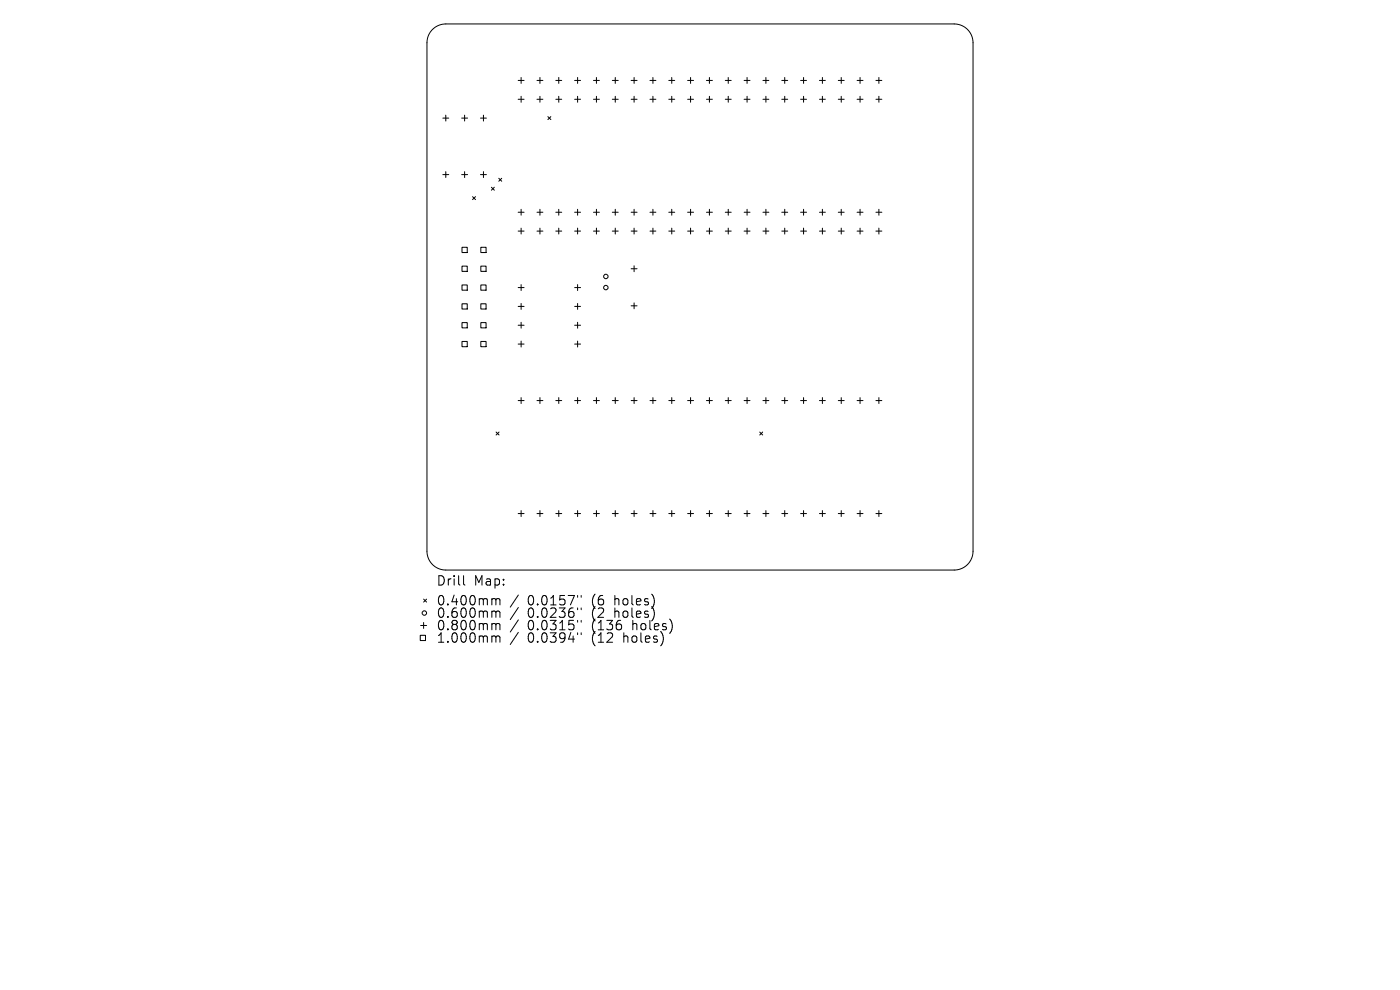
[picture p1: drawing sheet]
<svg xmlns="http://www.w3.org/2000/svg" width="297mm" height="210mm" viewBox="0 0 297 210" stroke-linecap="round" stroke-linejoin="round" font-family="sans-serif">
<defs><g id="words">
<g font-size="2.8">
<text x="92.5" y="124.5">Drill</text>
<text x="100.5" y="124.5">Map:</text>
<text x="92.5" y="128.7">0.400mm</text>
<text x="92.5" y="131.3">0.600mm</text>
<text x="111.9" y="128.7">0.0157&quot;</text>
<text x="111.9" y="131.3">0.0236&quot;</text>
<text x="125.7" y="128.7">(6</text>
<text x="125.7" y="131.3">(2</text>
<text x="130.6" y="128.7">holes)</text>
<text x="130.6" y="131.3">holes)</text>
<text x="92.5" y="134">0.800mm</text>
<text x="92.5" y="136.6">1.000mm</text>
<text x="111.9" y="134">0.0315&quot;</text>
<text x="111.9" y="136.6">0.0394&quot;</text>
<text x="125.7" y="134">(136</text>
<text x="125.7" y="136.6">(12</text>
<text x="132.5" y="136.6">holes)</text>
<text x="134.4" y="134">holes)</text>
</g>
</g></defs>
<g fill="none" stroke="#000" stroke-width=".21">
<path d="M91.7 6.3l1.2-.8 1.7-.4h107.8a4 4 0 0 1 4 4v107.8a4 4 0 0 1-4 4h-107.8a4 4 0 0 1-4-4v-107.8l.3-1.5zM109.9 17.1h1.3M110.6 16.4v1.3M113.9 17.1h1.3M114.5 16.4v1.3M117.9 17.1h1.3M118.5 16.4v1.3M121.9 17.1h1.3M122.5 16.4v1.3M125.9 17.1h1.3M126.5 16.4v1.3M129.9 17.1h1.3"/>
<path d="M130.5 16.4v1.3M133.9 17.1h1.2M134.5 16.4v1.3M137.9 17.1h1.2M138.5 16.4v1.3M141.9 17.1h1.2M142.5 16.4v1.3M145.9 17.1h1.2M146.5 16.4v1.3M149.9 17.1h1.2M150.5 16.4v1.3M153.9 17.1h1.2"/>
<path d="M154.5 16.4v1.3M157.9 17.1h1.2M158.5 16.4v1.3M161.9 17.1h1.2M162.5 16.4v1.3M165.8 17.1h1.3M166.5 16.4v1.3M169.8 17.1h1.3M170.5 16.4v1.3M173.8 17.1h1.3M174.5 16.4v1.3M177.8 17.1h1.3"/>
<path d="M178.5 16.4v1.3M181.8 17.1h1.3M182.5 16.4v1.3M185.8 17.1h1.3M186.5 16.4v1.3M93.9 25.1h1.3M93.9 37h1.3M94.6 24.4v1.3M94.6 36.4v1.3M97.9 25.1h1.3M97.9 37h1.3M98.6 24.4v1.3"/>
<path d="M98.6 36.4v1.3M101.9 25.1h1.3M101.9 37h1.3M102.6 24.4v1.3M102.6 36.4v1.3M104.2 39.7l.7 .6M104.9 39.7l-.7 .6M105.8 37.8l.6 .6M106.4 37.8l-.6 .6M109.9 21.1h1.3M110.6 20.4v1.3M113.9 21.1h1.3"/>
<path d="M114.5 20.4v1.3M116.2 24.7l.7 .7M116.9 24.7l-.7 .7M117.9 21.1h1.3M118.5 20.4v1.3M121.9 21.1h1.3M122.5 20.4v1.3M125.9 21.1h1.3M126.5 20.4v1.3M129.9 21.1h1.3M130.5 20.4v1.3M133.9 21.1h1.2"/>
<path d="M134.5 20.4v1.3M137.9 21.1h1.2M138.5 20.4v1.3M141.9 21.1h1.2M142.5 20.4v1.3M145.9 21.1h1.2M146.5 20.4v1.3M149.9 21.1h1.2M150.5 20.4v1.3M153.9 21.1h1.2M154.5 20.4v1.3M157.9 21.1h1.2"/>
<path d="M158.5 20.4v1.3M161.9 21.1h1.2M162.5 20.4v1.3M165.8 21.1h1.3M166.5 20.4v1.3M169.8 21.1h1.3M170.5 20.4v1.3M173.8 21.1h1.3M174.5 20.4v1.3M177.8 21.1h1.3M178.5 20.4v1.3M181.8 21.1h1.3"/>
<path d="M182.5 20.4v1.3M185.8 21.1h1.3M186.5 20.4v1.3M98 52.5h1.1v1.1h-1.1zM98 56.5h1.1v1.1h-1.1zM100.2 41.7l.7 .6M100.9 41.7l-.7 .6M102 52.5h1.1v1.1h-1.1zM102 56.5h1.1v1.1h-1.1zM109.9 45h1.3M109.9 49h1.3M110.6 44.4v1.3"/>
<path d="M110.6 48.4v1.2M113.9 45h1.3M113.9 49h1.3M114.5 44.4v1.3M114.5 48.4v1.2M117.9 45h1.3M117.9 49h1.3M118.5 44.4v1.3M118.5 48.4v1.2M121.9 45h1.3M121.9 49h1.3M122.5 44.4v1.3"/>
<path d="M122.5 48.4v1.2M125.9 45h1.3M125.9 49h1.3M126.5 44.4v1.3M126.5 48.4v1.2M129.9 45h1.3M129.9 49h1.3M130.5 44.4v1.3M130.5 48.4v1.2M133.9 45h1.2M133.9 49h1.2M133.9 57h1.2"/>
<path d="M134.5 44.4v1.3M134.5 48.4v1.2M134.5 56.4v1.2M137.9 45h1.2M137.9 49h1.2M138.5 44.4v1.3M138.5 48.4v1.2M141.9 45h1.2M141.9 49h1.2M142.5 44.4v1.3M142.5 48.4v1.2M145.9 45h1.2"/>
<path d="M145.9 49h1.2M146.5 44.4v1.3M146.5 48.4v1.2M149.9 45h1.2M149.9 49h1.2M150.5 44.4v1.3M150.5 48.4v1.2M153.9 45h1.2M153.9 49h1.2M154.5 44.4v1.3M154.5 48.4v1.2M157.9 45h1.2"/>
<path d="M157.9 49h1.2M158.5 44.4v1.3M158.5 48.4v1.2M161.9 45h1.2M161.9 49h1.2M162.5 44.4v1.3M162.5 48.4v1.2M165.8 45h1.3M165.8 49h1.3M166.5 44.4v1.3M166.5 48.4v1.2M169.8 45h1.3"/>
<path d="M169.8 49h1.3M170.5 44.4v1.3M170.5 48.4v1.2M173.8 45h1.3M173.8 49h1.3M174.5 44.4v1.3M174.5 48.4v1.2M177.8 45h1.3M177.8 49h1.3M178.5 44.4v1.3M178.5 48.4v1.2M181.8 45h1.3"/>
<path d="M181.8 49h1.3M182.5 44.4v1.3M182.5 48.4v1.2M185.8 45h1.3M185.8 49h1.3M186.5 44.4v1.3M186.5 48.4v1.2M98 60.4h1.1v1.2h-1.1zM98 64.4h1.1v1.2h-1.1zM98 68.4h1.1v1.2h-1.1zM98 72.4h1.1v1.1h-1.1zM102 60.4h1.1v1.2h-1.1z"/>
<path d="M102 64.4h1.1v1.2h-1.1zM102 68.4h1.1v1.2h-1.1zM102 72.4h1.1v1.1h-1.1zM109.9 61h1.3M109.9 65h1.3M109.9 69h1.3M109.9 73h1.3M110.6 60.4v1.2M110.6 64.4v1.2M110.6 68.4v1.2M110.6 72.4v1.2M121.9 61h1.3"/>
<path d="M121.9 65h1.3M121.9 69h1.3M121.9 73h1.3M122.5 60.4v1.2M122.5 64.4v1.2M122.5 68.4v1.2M122.5 72.4v1.2M133.9 64.9h1.2M134.5 64.2v1.3M105.2 91.6l.7 .7M105.9 91.6l-.7 .7M109.9 85h1.3"/>
<path d="M110.6 84.3v1.3M113.9 85h1.3M114.5 84.3v1.3M117.9 85h1.3M118.5 84.3v1.3M121.9 85h1.3M122.5 84.3v1.3M125.9 85h1.3M126.5 84.3v1.3M129.9 85h1.3M130.5 84.3v1.3M133.9 85h1.2"/>
<path d="M134.5 84.3v1.3M137.9 85h1.2M138.5 84.3v1.3M141.9 85h1.2M142.5 84.3v1.3M145.9 85h1.2M146.5 84.3v1.3M149.9 85h1.2M150.5 84.3v1.3M153.9 85h1.2M154.5 84.3v1.3M157.9 85h1.2"/>
<path d="M158.5 84.3v1.3M161.2 91.6l.6 .7M161.8 91.6l-.6 .7M161.9 85h1.2M162.5 84.3v1.3M165.8 85h1.3M166.5 84.3v1.3M169.8 85h1.3M170.5 84.3v1.3M173.8 85h1.3M174.5 84.3v1.3M177.8 85h1.3"/>
<path d="M178.5 84.3v1.3M181.8 85h1.3M182.5 84.3v1.3M185.8 85h1.3M186.5 84.3v1.3M109.9 108.9h1.3M110.6 108.3v1.3M113.9 108.9h1.3M114.5 108.3v1.3M117.9 108.9h1.3M118.5 108.3v1.3M121.9 108.9h1.3"/>
<path d="M122.5 108.3v1.3M125.9 108.9h1.3M126.5 108.3v1.3M129.9 108.9h1.3M130.5 108.3v1.3M133.9 108.9h1.2M134.5 108.3v1.3M137.9 108.9h1.2M138.5 108.3v1.3M141.9 108.9h1.2M142.5 108.3v1.3M145.9 108.9h1.2"/>
<path d="M146.5 108.3v1.3M149.9 108.9h1.2M150.5 108.3v1.3M153.9 108.9h1.2M154.5 108.3v1.3M157.9 108.9h1.2M158.5 108.3v1.3M161.9 108.9h1.2M162.5 108.3v1.3M165.8 108.9h1.3M166.5 108.3v1.3M169.8 108.9h1.3"/>
<path d="M170.5 108.3v1.3M173.8 108.9h1.3M174.5 108.3v1.3M177.8 108.9h1.3M178.5 108.3v1.3M181.8 108.9h1.3M182.5 108.3v1.3M185.8 108.9h1.3M186.5 108.3v1.3M89.2 134.8h1.1v1.1h-1.1zM89.2 132.7h1.3M89.9 127.1l.6 .6"/>
<path d="M89.9 132.1v1.2M90.5 127.1l-.6 .6M98.3 122.1v1.7l.3 .3M104.6 127l.5 .1 .1 .2M104.6 129.6h.3l.3 .3M104.6 132.3h.3l.3 .3M104.6 134.9h.3l.3 .3M105.2 127.3l.3-.3 .5 .1 .1 1.2M105.2 127.3v1M105.2 129.9v1.1M105.2 132.6v1M105.2 135.2v1"/>
<path d="M105.2 129.9l.3-.3 .5 .1 .1 1.3M105.2 132.6l.3-.3 .5 .1 .1 1.2M105.2 135.2l.3-.3 .5 .1 .1 1.2M110 126.2l-1.8 2.6M110 128.9l-1.8 2.5M110 131.5l-1.8 2.6M110 134.1l-1.8 2.6M122.5 126.3v.4M122.5 129v.3M122.5 131.6v.4M122.5 134.2v.4M123.3 126.3v.4"/>
<path d="M123.3 129v.3M123.3 131.6v.4M123.3 134.2v.4"/>
<circle cx="128.5" cy="58.6" r=".47"/>
<circle cx="128.5" cy="61" r=".47"/>
<circle cx="90" cy="130" r=".47"/>
</g>
<use href="#words"/>
</svg>
